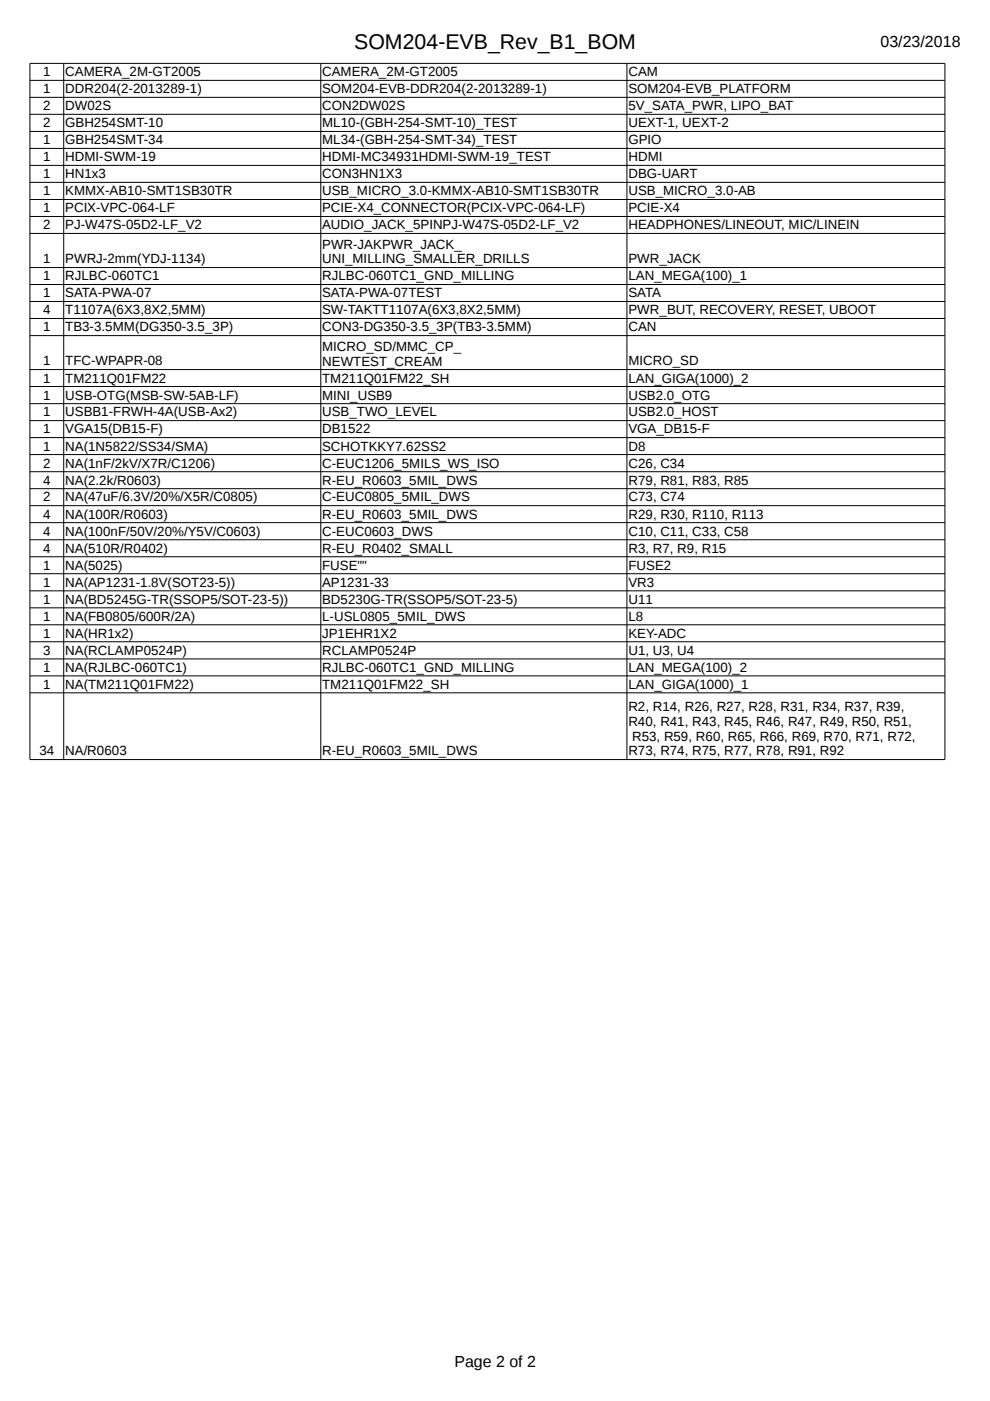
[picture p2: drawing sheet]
<svg xmlns="http://www.w3.org/2000/svg" width="210mm" height="297mm" viewBox="0 0 210 297" stroke-linecap="round" stroke-linejoin="round" font-family="sans-serif">
<defs><g id="words">
<text font-size="4.5" x="75.1" y="10.4">SOM204-EVB_Rev_B1_BOM</text>
<g font-size="3.4">
<text x="186.7" y="10.1">03/23/2018</text>
<text x="96.3" y="289.8">Page 2 of 2</text>
</g>
<g font-size="2.8">
<text x="9.1" y="16.2">1</text>
<text x="13.8" y="16.2">CAMERA_2M-GT2005</text>
<text x="68.3" y="16.2">CAMERA_2M-GT2005</text>
<text x="133.2" y="16.2">CAM</text>
<text x="9.1" y="19.8">1</text>
<text x="9.1" y="23.4">2</text>
<text x="13.8" y="19.8">DDR204(2-2013289-1)</text>
<text x="13.8" y="23.4">DW02S</text>
<text x="68.3" y="19.8">SOM204-EVB-DDR204(2-2013289-1)</text>
<text x="68.3" y="23.4">CON2DW02S</text>
<text x="133.2" y="19.8">SOM204-EVB_PLATFORM</text>
<text x="133.2" y="23.4">5V_SATA_PWR, LIPO_BAT</text>
<text x="9.1" y="27">2</text>
<text x="13.8" y="27">GBH254SMT-10</text>
<text x="68.3" y="27">ML10-(GBH-254-SMT-10)_TEST</text>
<text x="133.2" y="27">UEXT-1, UEXT-2</text>
<text x="9.1" y="30.6">1</text>
<text x="9.1" y="34.2">1</text>
<text x="13.8" y="30.6">GBH254SMT-34</text>
<text x="13.8" y="34.2">HDMI-SWM-19</text>
<text x="68.3" y="30.6">ML34-(GBH-254-SMT-34)_TEST</text>
<text x="68.3" y="34.2">HDMI-MC34931HDMI-SWM-19_TEST</text>
<text x="133.2" y="30.6">GPIO</text>
<text x="133.2" y="34.2">HDMI</text>
<text x="9.1" y="37.8">1</text>
<text x="9.1" y="41.4">1</text>
<text x="13.8" y="37.8">HN1x3</text>
<text x="13.8" y="41.4">KMMX-AB10-SMT1SB30TR</text>
<text x="68.3" y="37.8">CON3HN1X3</text>
<text x="68.3" y="41.4">USB_MICRO_3.0-KMMX-AB10-SMT1SB30TR</text>
<text x="133.2" y="37.8">DBG-UART</text>
<text x="133.2" y="41.4">USB_MICRO_3.0-AB</text>
<text x="9.1" y="45">1</text>
<text x="13.8" y="45">PCIX-VPC-064-LF</text>
<text x="68.3" y="45">PCIE-X4_CONNECTOR(PCIX-VPC-064-LF)</text>
<text x="133.2" y="45">PCIE-X4</text>
<text x="9.1" y="48.6">2</text>
<text x="13.8" y="48.6">PJ-W47S-05D2-LF_V2</text>
<text x="68.3" y="48.6">AUDIO_JACK_5PINPJ-W47S-05D2-LF_V2</text>
<text x="68.3" y="52.7">PWR-JAKPWR_JACK_</text>
<text x="133.2" y="48.6">HEADPHONES/LINEOUT, MIC/LINEIN</text>
<text x="9.1" y="55.8">1</text>
<text x="9.1" y="59.4">1</text>
<text x="13.8" y="55.8">PWRJ-2mm(YDJ-1134)</text>
<text x="13.8" y="59.4">RJLBC-060TC1</text>
<text x="68.3" y="59.4">RJLBC-060TC1_GND_MILLING</text>
<text x="68.3" y="55.8">UNI_MILLING_SMALLER_DRILLS</text>
<text x="133.2" y="55.8">PWR_JACK</text>
<text x="133.2" y="59.4">LAN_MEGA(100)_1</text>
<text x="9.1" y="63">1</text>
<text x="13.8" y="63">SATA-PWA-07</text>
<text x="68.3" y="63">SATA-PWA-07TEST</text>
<text x="133.2" y="63">SATA</text>
<text x="9.1" y="66.7">4</text>
<text x="9.1" y="70.3">1</text>
<text x="13.8" y="66.7">T1107A(6X3,8X2,5MM)</text>
<text x="13.8" y="70.3">TB3-3.5MM(DG350-3.5_3P)</text>
<text x="68.3" y="66.7">SW-TAKTT1107A(6X3,8X2,5MM)</text>
<text x="68.3" y="70.3">CON3-DG350-3.5_3P(TB3-3.5MM)</text>
<text x="133.2" y="66.7">PWR_BUT, RECOVERY, RESET, UBOOT</text>
<text x="133.2" y="70.3">CAN</text>
<text x="9.1" y="77.5">1</text>
<text x="13.8" y="77.5">TFC-WPAPR-08</text>
<text x="68.3" y="74.3">MICRO_SD/MMC_CP_</text>
<text x="68.3" y="77.5">NEWTEST_CREAM</text>
<text x="133.2" y="77.5">MICRO_SD</text>
<text x="9.1" y="81.1">1</text>
<text x="13.8" y="81.1">TM211Q01FM22</text>
<text x="68.3" y="81.1">TM211Q01FM22_SH</text>
<text x="133.2" y="81.1">LAN_GIGA(1000)_2</text>
<text x="9.1" y="84.7">1</text>
<text x="9.1" y="88.3">1</text>
<text x="13.8" y="84.7">USB-OTG(MSB-SW-5AB-LF)</text>
<text x="13.8" y="88.3">USBB1-FRWH-4A(USB-Ax2)</text>
<text x="68.3" y="84.7">MINI_USB9</text>
<text x="68.3" y="88.3">USB_TWO_LEVEL</text>
<text x="133.2" y="84.7">USB2.0_OTG</text>
<text x="133.2" y="88.3">USB2.0_HOST</text>
<text x="9.1" y="91.9">1</text>
<text x="9.1" y="95.5">1</text>
<text x="13.8" y="91.9">VGA15(DB15-F)</text>
<text x="13.8" y="95.5">NA(1N5822/SS34/SMA)</text>
<text x="68.3" y="91.9">DB1522</text>
<text x="68.3" y="95.5">SCHOTKKY7.62SS2</text>
<text x="133.2" y="91.9">VGA_DB15-F</text>
<text x="133.2" y="95.5">D8</text>
<text x="9.1" y="99.1">2</text>
<text x="13.8" y="99.1">NA(1nF/2kV/X7R/C1206)</text>
<text x="68.3" y="99.1">C-EUC1206_5MILS_WS_ISO</text>
<text x="133.2" y="99.1">C26, C34</text>
<text x="9.1" y="102.7">4</text>
<text x="9.1" y="106.3">2</text>
<text x="13.8" y="102.7">NA(2.2k/R0603)</text>
<text x="13.8" y="106.3">NA(47uF/6.3V/20%/X5R/C0805)</text>
<text x="68.3" y="102.7">R-EU_R0603_5MIL_DWS</text>
<text x="68.3" y="106.3">C-EUC0805_5MIL_DWS</text>
<text x="133.2" y="102.7">R79, R81, R83, R85</text>
<text x="133.2" y="106.3">C73, C74</text>
<text x="9.1" y="110">4</text>
<text x="9.1" y="113.6">4</text>
<text x="13.8" y="110">NA(100R/R0603)</text>
<text x="13.8" y="113.6">NA(100nF/50V/20%/Y5V/C0603)</text>
<text x="68.3" y="110">R-EU_R0603_5MIL_DWS</text>
<text x="68.3" y="113.6">C-EUC0603_DWS</text>
<text x="133.2" y="110">R29, R30, R110, R113</text>
<text x="133.2" y="113.6">C10, C11, C33, C58</text>
<text x="9.1" y="117.2">4</text>
<text x="13.8" y="117.2">NA(510R/R0402)</text>
<text x="68.3" y="117.2">R-EU_R0402_SMALL</text>
<text x="133.2" y="117.2">R3, R7, R9, R15</text>
<text x="9.1" y="120.8">1</text>
<text x="9.1" y="124.4">1</text>
<text x="13.8" y="120.8">NA(5025)</text>
<text x="13.8" y="124.4">NA(AP1231-1.8V(SOT23-5))</text>
<text x="68.3" y="120.8">FUSE&quot;&quot;</text>
<text x="68.3" y="124.4">AP1231-33</text>
<text x="133.2" y="120.8">FUSE2</text>
<text x="133.2" y="124.4">VR3</text>
<text x="9.1" y="128">1</text>
<text x="9.1" y="131.6">1</text>
<text x="13.8" y="128">NA(BD5245G-TR(SSOP5/SOT-23-5))</text>
<text x="13.8" y="131.6">NA(FB0805/600R/2A)</text>
<text x="68.3" y="128">BD5230G-TR(SSOP5/SOT-23-5)</text>
<text x="68.3" y="131.6">L-USL0805_5MIL_DWS</text>
<text x="133.2" y="128">U11</text>
<text x="133.2" y="131.6">L8</text>
<text x="9.1" y="135.2">1</text>
<text x="13.8" y="135.2">NA(HR1x2)</text>
<text x="68.3" y="135.2">JP1EHR1X2</text>
<text x="133.2" y="135.2">KEY-ADC</text>
<text x="9.1" y="138.8">3</text>
<text x="9.1" y="142.4">1</text>
<text x="13.8" y="138.8">NA(RCLAMP0524P)</text>
<text x="13.8" y="142.4">NA(RJLBC-060TC1)</text>
<text x="68.3" y="138.8">RCLAMP0524P</text>
<text x="68.3" y="142.4">RJLBC-060TC1_GND_MILLING</text>
<text x="133.2" y="138.8">U1, U3, U4</text>
<text x="133.2" y="142.4">LAN_MEGA(100)_2</text>
<text x="9.1" y="146">1</text>
<text x="13.8" y="146">NA(TM211Q01FM22)</text>
<text x="68.3" y="146">TM211Q01FM22_SH</text>
<text x="133.2" y="146">LAN_GIGA(1000)_1</text>
<text x="133.2" y="150.7">R2, R14, R26, R27, R28, R31, R34, R37, R39,</text>
<text x="133.2" y="153.8">R40, R41, R43, R45, R46, R47, R49, R50, R51,</text>
<text x="8.4" y="160.2">34</text>
<text x="13.8" y="160.2">NA/R0603</text>
<text x="68.3" y="160.2">R-EU_R0603_5MIL_DWS</text>
<text x="133.2" y="160.2">R73, R74, R75, R77, R78, R91, R92</text>
<text x="134" y="157">R53, R59, R60, R65, R66, R69, R70, R71, R72,</text>
</g>
</g></defs>
<g fill="none" stroke="#000" stroke-width=".21">
<path d="M6.3 13.4h194v147.6h-194zM6.3 17h194M13.5 13.4v147.6M68 13.4v147.6M132.9 13.4v147.6M6.3 20.6h194M6.3 24.2h194M6.3 27.9h194M6.3 31.5h194M6.3 35.1h194M6.3 38.7h194M6.3 42.3h194"/>
<path d="M6.3 45.9h194M6.3 49.5h194M6.3 56.7h194M6.3 60.3h194M6.3 63.9h194M6.3 67.5h194M6.3 71.2h194M6.3 78.4h194M6.3 82h194M6.3 85.6h194M6.3 89.2h194M6.3 92.8h194"/>
<path d="M6.3 96.4h194M6.3 100h194M6.3 103.6h194M6.3 107.2h194M6.3 110.8h194M6.3 114.4h194M6.3 118h194M6.3 121.6h194M6.3 125.3h194M6.3 128.9h194M6.3 132.5h194M6.3 136.1h194"/>
<path d="M6.3 139.7h194M6.3 143.3h194M6.3 146.9h194"/>
</g>
<use href="#words"/>
</svg>
